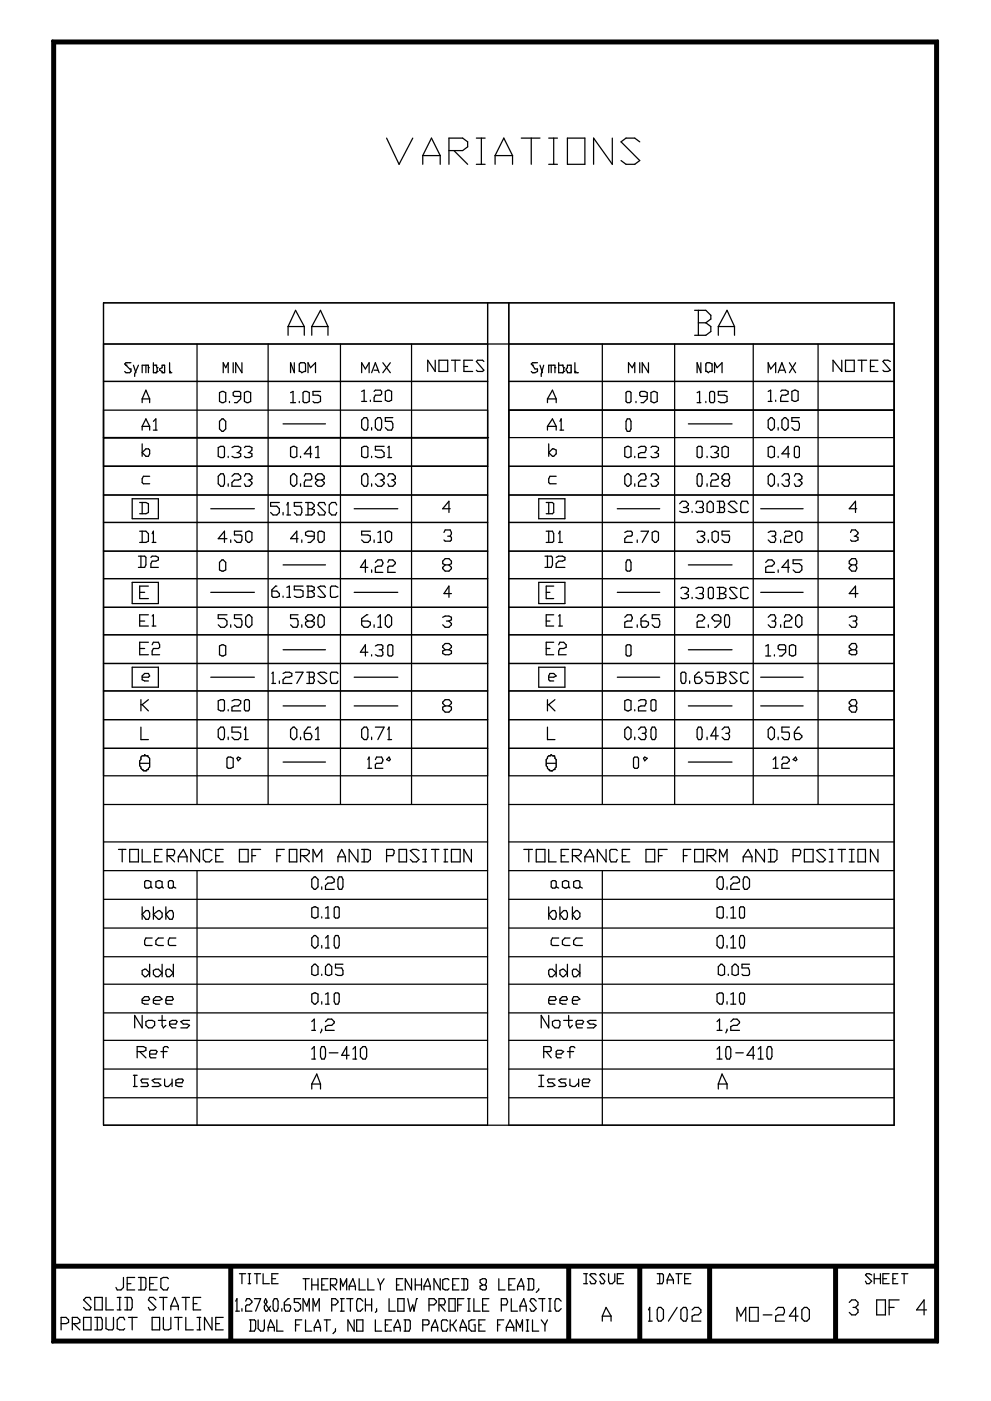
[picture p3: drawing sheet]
<svg xmlns="http://www.w3.org/2000/svg" width="210mm" height="297mm" viewBox="0 0 210 297" stroke-linecap="round" stroke-linejoin="round" font-family="sans-serif">
<g fill="none" stroke="#000" stroke-width=".26">
<path d="M82 29.3l2.7 5.5 2.9-5.5M89.7 33v1.8M89.7 33l1.8-3.7 1.9 3.7M89.7 33h3.7M93.4 33v1.8M95.2 31.9h3l1-.8v-1l-1-.8h-3v5.5M96.3 31.9l2.9 2.9M101.1 29.3h1.8M101.1 34.8h1.8M102.1 29.3v5.5M105 33h3.7M105 33v1.8"/>
<path d="M105 33l1.9-3.7 1.8 3.7M108.7 33v1.8M110.6 29.3h4M112.7 29.3v5.5M116.4 29.3h1.9M116.4 34.8h1.9M117.5 29.3v5.5M120.4 29.3h3.7v5.5h-3.7zM129.9 29.3v5.5l-4-5.5v5.5M135.7 30.1l-1-.8h-1.9l-1 .8 3.9 3.9-1 .8h-1.9l-1-.8M22 64.2h167.7v174.4h-167.7zM22 72.9h167.7"/>
<path d="M26.7 77.4h.1M27.8 76.9h-1.1l-.2 .3 1 1h.3v.6l-.3 .2h-.8l-.2-.2M28.3 77.4l.5 1.6M29.4 77.4l-.8 1.9v.5M30.2 79v-1.6h1.3v1.6M31 77.4v1.6M31.5 78h.1M32.5 76.9v2.1h.6M32.5 77.4h.6M33.1 77.4h.1M33.1 79h.1M33.1 77.4l.2 .6"/>
<path d="M33.3 78h.1M33.3 78.8h.1M33.3 78v.8M33.3 78.8l-.2 .2M34.4 77.4h.5v1.6h-.5v-.2l-.5-.3v-.3l.5-.2zM36 78.8h.1M36 76.9v2.1h.2M36.2 79h.1M41.8 72.9v97.7M47.4 79v-2.1l.5 1.1 .5-1.1v2.1M49.5 76.9v2.1M51.3 76.9v2.1l-1.3-2.1v2.1"/>
<path d="M56.9 72.9v97.7M61.1 69.2v1.9M61.1 69.2l1.6-3.4 1.9 3.4M61.1 69.2h3.5M62.4 76.9v2.1l-.8-2.1v2.1M63.8 76.9h.8l.2 .3v1.6l-.8 .2-.2-.2h-.3v-1.6zM64.6 69.2v1.9M65.4 79v-2.1l.5 1.1 1-1.1v2.1M66.1 69.2v1.9M66.1 69.2h3.5M66.1 69.2l1.9-3.4 1.6 3.4M69.6 69.2v1.9"/>
<path d="M72.2 72.9v97.7M76.7 79v-2.1l.8 1.3 .8-1.3v2.1M78.8 79l.8-2.1 .8 2.1M79.4 78.5h.8M81.2 76.9l1.6 2.1M82.8 76.9l-1.6 2.1M87.3 72.9v97.7M92.3 76.4v2.4l-1.5-2.4v2.4M93.1 76.4h1.9v2.4h-1.9zM95.8 76.4h1.8M96.6 76.4v2.4M98.4 77.7h.8"/>
<path d="M100.3 76.4h-1.9v2.4h1.9M102.7 76.6l-.3-.2h-1.1l-.2 .2 1.6 1.9-.3 .3h-1.1l-.2-.3M103.5 64.2v174.4M107.9 64.2v174.4M113 77.4h.1M113 77.4l.5 .8h.5v.6l-.5 .2h-.5l-.3-.2M114 76.9h-1l-.3 .3 .3 .2M114.6 77.4l.5 1.6M115.4 77.4l-.6 1.9v.5M116.4 79v-1.6h1.3v1.6M116.9 77.4v1.6M117.7 78h.1"/>
<path d="M118.5 76.9v2.1h.8M118.5 77.4h.8M119.3 79h.1M119.3 77.4h.1M119.3 77.4l.3 .6M119.6 78.8h.1M119.6 78h.1M119.6 78.8l-.3 .2M119.6 78v.8M120.4 77.4h.8v1.6h-.8v-.2l-.3-.3v-.3l.3-.2zM122 78.8h.1M122 76.9v2.1h.5"/>
<path d="M122.5 79h.1M127.8 72.9v97.7M133.3 79v-2.1l.8 1.1 .6-1.1v2.1M135.7 76.9v2.1M137.6 76.9v2.1l-1.3-2.1v2.1M143.1 72.9v97.7M147.4 65.8h2.4l1 1.1v.7l-1 .8M148.2 68.4h1.6M148.2 65.8v5.3M148.7 76.9v2.1l-.8-2.1v2.1M149.8 68.4l1 .8v1.1l-1 .8h-2.4M150 76.9h.5l.6 .3v1.6h-.6l-.2 .2-.3-.2h-.2v-1.6z"/>
<path d="M151.6 79v-2.1l.5 1.1 1.1-1.1v2.1M152.4 69.2h3.4M152.4 69.2v1.9M152.4 69.2l1.9-3.4 1.5 3.4M155.8 69.2v1.9M159.8 72.9v97.7M163 79v-2.1l.5 1.3 1.1-1.3v2.1M165.1 79l.8-2.1 .8 2.1M165.4 78.5h1M167.5 76.9l1.3 2.1M168.8 76.9l-1.3 2.1M173.6 72.9v97.7"/>
<path d="M178.6 76.4v2.4l-1.9-2.4v2.4M179.4 76.4h1.8v2.4h-1.8zM182 76.4h1.9M182.8 76.4v2.4M184.7 77.7h.8M186.3 76.4h-1.6v2.4h1.6M188.9 76.6l-.5-.2h-.8l-.3 .2 1.6 1.9-.5 .3h-.8l-.3-.3M22 92.8h.1M22 80.9h81.5M22 92.8h81.5M22 98.9h81.5M22 87h81.5"/>
<path d="M30.2 96l.8-.8h.5l.2 .2v.8l-.2 .5h-.5zM30.2 84.6v.8M30.2 90.4v.8M30.2 94.1v2.6M30.2 84.6l.8-1.9 .7 1.9M30.2 84.6h1.5M30.2 90.4l.8-1.6 .7 1.6M30.2 90.4h1.5M31.7 84.6v.8M31.7 90.4v.8M32.5 89.3l.6-.5v2.4M32.5 91.2h.8"/>
<path d="M46.3 94.9l.5-.3h.6l.2 .3v1.8l-.2 .3h-.6l-.5-.3zM46.6 83.3l.5-.3 .8 .3v1.8l-.5 .3-.8-.3zM47.1 88.8h.3l.5 .5v1.6l-.5 .6h-.3l-.5-.6v-1.6zM48.4 96.7v.3M48.7 85.1v.3M49.2 94.9l.5-.3h.8l.6 .3v.5l-.6 .6M50.3 96h.2M50.5 96l.6 .2v.5l-.6 .3h-.8l-.5-.3M51.1 84h-1.4l-.2-.2v-.5l.2-.3h1.1l.3 .3v1.3l-.8 .8h-.6M51.9 94.9l.2-.3h.8l.5 .3v.5l-.5 .6M51.9 83.3l.5-.3 .8 .3v1.8l-.5 .3-.8-.3zM52.7 96h.2"/>
<path d="M52.9 96l.5 .2v.5l-.5 .3h-.8l-.2-.3M60.1 89.9h9M61.6 94.9l.6-.3 .8 .3v1.8l-.6 .3-.8-.3zM61.6 85.4h1.1M61.6 83.3l.6-.3v2.4M63.5 85.1v.3M63.8 96.7v.3M64.6 83h.5l.5 .3v1.8l-.5 .3h-.5l-.3-.3v-1.8zM66.1 96.2h-1.5l1.3-1.6v2.4M66.9 94.9l.6-.3v2.4M66.9 97h.8M68 83h-1.6v.8h1.1l.5 .2v1.1l-.5 .3h-.8l-.3-.3"/>
<path d="M76.7 83l.6-.3v2.4M76.7 85.1h1.1M76.7 94.9l.6-.3h.5l.3 .3v1.8l-.3 .3h-.5l-.6-.3zM77.3 88.5h.5l.3 .6v1.6l-.3 .5h-.5l-.6-.5v-1.6zM78.6 84.8v.3M78.8 90.7v.5M78.8 96.7v.3M79.4 83l.2-.3h1.1l.3 .3v.5l-.3 .3h-1.1l-.2 .5v.8h1.6M79.6 89.1l.6-.6h.5l.3 .6v1.6l-.3 .5h-.5l-.6-.5zM81.5 94.6h-1.9v.8h1.4l.5 .6v.7l-.5 .3h-.8l-.6-.3M81.8 83l.5-.3 .8 .3v1.8l-.6 .3-.7-.3zM82.3 94.9l.2-.3v2.4"/>
<path d="M82.3 97h.8M83.3 88.5h-1.5v.8h1.3l.2 .6v.8l-.2 .5h-.8l-.5-.5M103.5 92.8h.1M107.9 80.9h81.8M107.9 92.8h81.8M107.9 98.9h81.8M107.9 87h81.8M116.2 84.6h1.8M116.2 84.6v.8M116.2 90.4v.8M116.2 84.6l1-1.9 .8 1.9M116.2 90.4h1.8"/>
<path d="M116.2 90.4l1-1.6 .8 1.6M116.4 94.1v2.6M116.4 96l.8-.8 .8 .2v.8l-.5 .5h-.3zM118 84.6v.8M118 90.4v.8M118.8 89.3l.3-.5v2.4M118.8 91.2h.8M132.6 94.9l.5-.3 .8 .3v1.8l-.6 .3-.7-.3zM133.1 83h.5l.3 .3v1.8l-.3 .3h-.5l-.3-.3v-1.8zM133.1 88.8h.5l.3 .5v1.6l-.3 .6h-.5l-.3-.6v-1.6zM134.7 96.7v.3M134.9 85.1v.3"/>
<path d="M135.5 94.9l.5-.3h.8l.3 .3v.5l-.3 .6h-.8l-.5 .2v.8h1.6M137.3 84h-1.3l-.3-.2v-.5l.3-.3h.8l.5 .3v1.3l-.8 .8h-.5M138.1 94.9l.3-.3h.8l.5 .3v.5l-.5 .6M138.1 83.3l.5-.3 .8 .3v1.8l-.5 .3-.8-.3zM138.9 96h.3M139.2 96l.5 .2v.5l-.5 .3h-.8l-.3-.3M146 89.9h9.3M147.9 94.9l.3-.3h.5l.3 .3v1.8l-.3 .3h-.5l-.3-.3zM147.9 85.4h.8M147.9 83.3l.5-.3v2.4M149.8 85.1v.3M150 96.7v.3"/>
<path d="M150.5 83.3l.3-.3h.5l.3 .3v1.8l-.3 .3h-.5l-.3-.3zM150.8 94.9l.3-.3h.8l.5 .3v.5l-.5 .6M151.6 96h.3M151.9 96l.5 .2v.5l-.5 .3h-.8l-.3-.3M153.2 94.9l.5-.3 .8 .3v1.8l-.5 .3-.8-.3zM154.3 83h-1.9v.8h1.3l.6 .2v1.1l-.6 .3h-.8l-.5-.3M163 85.1h.8M163 83l.5-.3v2.4M163 94.9l.5-.3 .8 .3v1.8l-.5 .3-.8-.3zM163.5 88.5h.3l.5 .6v1.6l-.5 .5h-.3l-.5-.5v-1.6zM164.6 84.8v.3M165.1 90.7v.5"/>
<path d="M165.1 96.7v.3M165.6 83l.3-.3h.8l.5 .3v.5l-.5 .3h-.8l-.3 .5v.8h1.6M166.4 88.5h.3l.5 .6v1.6l-.5 .5h-.3l-.5-.5v-1.6zM167.5 96.2h-1.6l1.3-1.6v2.4M168 83l.5-.3 .8 .3v1.8l-.5 .3-.8-.3zM168.5 94.9l.3-.3h.5l.3 .3v1.8l-.3 .3h-.5l-.3-.3zM169.6 88.5h-1.6v.8h1.3l.3 .6v.8l-.3 .5h-.8l-.5-.5M22 105h81.5M22 110.8h81.5M22 116.9h81.5M28 105.7h5.6v4.3h-5.6zM29.4 117.9h1.3l.3 .3v1.6l-.3 .5h-1.3"/>
<path d="M29.6 106.5h1.4l.5 .3v1.9l-.5 .2h-1.4M29.6 112.6h1.4l.5 .6v1.5l-.5 .3h-1.4M29.9 117.9v2.4M30.2 106.5v2.4M30.2 112.6v2.4M31.7 101h-1.3l-.2 .5v.8l.2 .3h1.3M32 118.2l.3-.3h.8l.5 .3v.5l-.5 .3h-.8l-.3 .5v.8h1.6M32.3 115h.8M32.3 113.2l.2-.6v2.4M44.7 107.9h9.3M46.6 119.2l.5-.5h.3l.5 .5v1.6l-.5 .3-.8-.3zM46.8 100.5h.6l.2 .5v1.6l-.2 .5h-.6l-.5-.5v-1.6z"/>
<path d="M48.2 114.2h-1.9l1.3-1.6v2.4M48.4 102.6v.5M48.9 114.5v.5M49.2 101l.5-.5h.8l.6 .5v.5l-.6 .3h-.8l-.5 .5v.8h1.9M51.3 112.6h-1.6v.8h1.4l.2 .3v.8l-.2 .5h-.8l-.6-.5M51.9 101l.2-.5h.8l.5 .5v.5l-.5 .3M52.1 112.9l.6-.3 .7 .3v1.6l-.5 .5h-.2l-.6-.5zM52.7 101.8h.2M52.9 101.8l.5 .5v.3l-.5 .5h-.8l-.2-.5M59.3 106.5h-1.9v.8h1.3l.6 .6v.8l-.6 .5h-.8l-.5-.5M60.1 108.7v.5M60.1 119.8h9"/>
<path d="M60.9 109.2h.7M60.9 107.1l.2-.6v2.7M62.2 100.5h.2l.6 .5v1.6l-.6 .5h-.2l-.6-.5v-1.6zM63.2 114.2h-1.6l1.4-1.6v2.4M63.8 102.6v.5M64 106.5h-1.6v.8h1.4l.2 .6v.8l-.2 .5h-.8l-.6-.5M64 114.5v.5M64.6 101l.2-.5h1.1l.2 .5v.5l-.2 .3h-1.1l-.2 .5v.8h1.5M64.8 106.5h1.3l.6 .6v.2l-.6 .6M65.4 106.5v2.7M65.4 107.9h.7M66.1 107.9l.6 .2v.6l-.6 .5h-1.3"/>
<path d="M66.7 113.7h-1.3l-.6-.3v-.5l.6-.3h.7l.6 .3v1.3l-.8 .8h-.5M67.5 101.8l-.6-.3v-.5l.6-.5h.8l.5 .5v.5l-.5 .3M67.5 101.8l-.6 .5v.3l.6 .5h.8l.5-.5v-.3l-.5-.5M67.5 101.8h.8M67.7 112.6h.6l.5 .3v1.6l-.5 .5h-.6l-.2-.5v-1.6zM69.1 107.1l-.3-.6h-1.1l-.2 .6 1.6 1.6-.3 .5h-1.1l-.2-.5M71.4 107.1l-.2-.6h-.8l-.6 .6v1.6l.6 .5h.8l.2-.5M75.1 107.9h9.3M77.3 100.5h.5l.3 .5v1.6l-.3 .5h-.5l-.6-.5v-1.6zM78.6 112.6h-1.9v.8h1.4l.5 .3v.8l-.5 .5h-.8l-.6-.5M78.8 102.6v.5M79.4 114.5v.5"/>
<path d="M79.6 119.2l.6-.5h.8l.2 .5-.2 .8h-.8l-.6 .3v1.1h1.6M79.6 101l.6-.5h.8l.5 .5v.5l-.5 .3M80.2 115h.8M80.2 112.9l.5-.3v2.4M80.7 101.8h.3M81 101.8l.5 .5v.3l-.5 .5h-.8l-.6-.5M81.8 112.9l.5-.3 .8 .3v1.6l-.6 .5h-.2l-.5-.5zM82.3 119.2l.2-.5h.8l.6 .5v.3l-.6 .5h-.8l-.2 .3v1.1h1.6M82.3 101l.2-.5h.8l.6 .5v.5l-.6 .3M83.1 101.8h.2M83.3 101.8l.6 .5v.3l-.6 .5h-.8l-.2-.5M94.2 112.9l.3-.5h1l.3 .5-.3 .8"/>
<path d="M94.5 119.8l-.6 .5v.3l.6 .5h.7l.6-.5v-.3l-.6-.5M94.5 119.8l-.6-.3v-.5l.6-.6h.7l.6 .6v.5l-.6 .3M94.5 119.8h.7M95 113.7h.5M95.5 107.9h-1.6l1.3-1.6v2.4M95.5 113.7l.3 .2v.6l-.3 .2h-1l-.3-.2M107.9 105h81.8M107.9 110.8h81.8M107.9 116.9h81.8M114.3 105.7h5.6v4.3h-5.6zM115.6 117.9h1.3l.3 .3v1.6l-.3 .5h-1.3M115.9 106.5h1.3l.3 .3v1.9l-.3 .2h-1.3"/>
<path d="M115.9 112.6h1.3l.3 .6v1.5l-.3 .3h-1.3M116.2 117.9v2.4M116.4 106.5v2.4M116.4 112.6v2.4M118 118.2l.5-.3h.8l.6 .3v.5l-.6 .3h-.8l-.5 .5v.8h1.9M118 101h-1.3l-.3 .5v.8l.3 .3h1.3M118.5 115h.8M118.5 113.2l.3-.6v2.4M131 107.9h9M132.6 112.9l.5-.3h.8l.2 .3v.5l-.2 .3h-.8l-.5 .5v.8h1.5M133.1 118.7h.5l.3 .5v1.6l-.3 .3h-.5l-.3-.3v-1.6zM133.1 100.5h.2l.6 .5v1.6l-.6 .5h-.2l-.5-.5v-1.6z"/>
<path d="M134.7 102.6v.5M135.2 114.5v.5M135.5 101l.5-.5h.8l.3 .5v.5l-.3 .3h-.8l-.5 .5v.8h1.6M136 112.6h1.6l-1.3 2.4M138.1 101l.3-.5h.8l.5 .5v.5l-.5 .3M138.4 112.9l.5-.3 .8 .3v1.6l-.5 .5h-.3l-.5-.5zM138.9 101.8h.3M139.2 101.8l.5 .5v.3l-.5 .5h-.8l-.3-.5M144.2 106.8l.5-.5h.8l.5 .5v.3l-.5 .5M145 107.6h.5M145.5 107.6l.5 .3v.5l-.5 .3h-.8l-.5-.3M146 119.8h9.3"/>
<path d="M146.8 108.4v.3M147.6 106.8l.3-.5h1.1l.2 .5-.2 .8M147.9 112.9l.3-.3h.8l.5 .3v.5l-.5 .3M148.2 100.5h.5l.3 .5v1.6l-.3 .5h-.5l-.3-.5v-1.6zM148.4 107.6h.6M148.7 113.7h.3M149 107.6l.2 .3v.5l-.2 .3h-1.1l-.3-.3M149 113.7l.5 .5v.3l-.5 .5h-.8l-.3-.5M150 106.8l.5-.5h.3l.5 .5v1.6l-.5 .3-.8-.3zM150 102.6v.5M150.3 114.5v.5M150.8 101l.3-.5h.8l.5 .5v.5l-.5 .3h-.8l-.3 .5v.8h1.6"/>
<path d="M151.1 112.9l.5-.3 .8 .3v1.6l-.5 .5h-.3l-.5-.5zM152.1 106.3h1.4l.2 .5-.2 .8M152.7 106.3v2.4M152.7 107.6h.8M153.5 107.6l.2 .3v.5l-.2 .3h-1.4M153.7 101.8l-.5 .5v.3l.5 .5h.8l.3-.5-.3-.8M153.7 101.8l-.5-.3v-.5l.5-.5h.8l.3 .5v.5l-.3 .3M153.7 101.8h.8M154.8 112.6h-1.6v.8h1.3l.3 .3v.8l-.3 .5h-.8l-.5-.5M156.4 106.8l-.6-.5h-.8l-.5 .5 1.9 1.6-.6 .3h-.8l-.5-.3M158.7 106.8l-.2-.5h-1.1l-.2 .5v1.6l.2 .3h1.1l.2-.3M161.4 107.9h9"/>
<path d="M162.5 119.2l.5-.5h.8l.5 .5v.3l-.5 .5h-.8l-.5 .3v1.1h1.8M163 112.9l.5-.3h.8l.3 .3v.5l-.3 .3M163.5 100.5h.3l.5 .5v1.6l-.5 .5h-.3l-.5-.5v-1.6zM163.8 113.7h.5M164.3 113.7l.3 .5-.3 .8h-.8l-.5-.5M165.1 102.6v.5M165.6 114.5v.5M165.9 101l.5-.5h.8l.3 .5v.5l-.3 .3M166.4 112.9l.3-.3h.8l.5 .3v.5l-.5 .3h-.8l-.3 .5v.8h1.6M166.7 101.8h.5M167.2 101.8l.3 .5-.3 .8h-.8l-.5-.5M168.5 101l.3-.5h.8l.5 .5v.5l-.5 .3"/>
<path d="M168.8 112.9l.5-.3 .8 .3v1.6l-.5 .5h-.3l-.5-.5zM169.3 101.8h.3M169.6 101.8l.5 .5v.3l-.5 .5h-.8l-.3-.5M170.1 118.7h-1.8v.8h1.3l.5 .5v.8l-.5 .6h-.8l-.5-.6M180.4 112.9l.3-.5h.8l.5 .5v.3l-.5 .5M180.7 119.8l-.5 .5v.3l.5 .5h.8l.3-.5-.3-.8M180.7 119.8h.8M180.7 119.8l-.5-.3v-.5l.5-.6h.8l.3 .6v.5l-.3 .3M181.2 113.7h.3M181.5 113.7l.5 .2v.6l-.5 .2h-.8l-.3-.2M181.8 107.9h-1.6l1.3-1.6v2.4M22 122.7h81.5"/>
<path d="M22 128.8h81.5M22 134.6h81.5M28 123.5h5.6v4.5h-5.6zM29.6 131.7h1.1M29.6 125.6h1.1M29.6 137.5h1.1M31.5 124.3h-1.9v2.6h1.9M31.5 130.4h-1.9v2.3h1.9M31.5 136.2h-1.9v2.6h1.9M32.3 130.6l.2-.2v2.3M32.3 136.7l.2-.5h1.1l.3 .5v.5l-.3 .3h-1.1l-.2 .5v.8h1.6M32.3 132.7h.8"/>
<path d="M44.7 125.6h9.3M46.6 137l.5-.3 .8 .3v1.8l-.5 .3-.8-.3zM48.2 130.4h-1.9v.7h1.3l.6 .6v.8l-.6 .5h-.8l-.5-.5M48.9 132.5v.5M51.3 130.4h-1.6v.7h1.4l.2 .6v.8l-.2 .5h-.8l-.6-.5M52.1 130.9l.6-.5h.2l.5 .5v1.6l-.5 .5h-.2l-.6-.5zM58.7 124.3h-.2l-.8 .8v1.3l.2 .2h.8l.6-.2v-.5l-.6-.6h-1M60.1 126.4v.2M60.1 137.8h9M60.9 126.6h.7M60.9 124.5l.5-.2v2.3M63.2 130.4h-1.6v.7h1.4l.2 .6v.8l-.2 .5h-.8l-.6-.5"/>
<path d="M64 132.5v.5M64.3 124.3h-1.9v.8h1.4l.5 .2v1.1l-.5 .2h-.8l-.6-.2M65.1 124.3h1l.6 .2v.6l-.6 .2M65.4 125.3h.7M65.4 131.7l-.6-.6v-.2l.6-.5h.7l.6 .5v.2l-.6 .6M65.4 131.7l-.6 .2v.6l.6 .5h.7l.6-.5v-.6l-.6-.2M65.4 124.3v2.3M65.4 131.7h.7M66.1 125.3l.6 .6v.5l-.6 .2h-1M67.7 130.4h.6l.5 .5v1.6l-.5 .5h-.6l-.2-.5v-1.6zM69.1 124.5l-.3-.2h-.8l-.5 .2 1.6 1.9-.3 .2h-.8l-.5-.2M71.7 124.5l-.5-.2h-.8l-.3 .2v1.9l.3 .2h.8l.5-.2"/>
<path d="M75.1 125.6h9.3M78.1 130.4h-.3l-1.1 .7v1.4l.6 .5h.8l.5-.5v-.6l-.5-.2h-1.4M78.1 138.3h-1.6l1-1.6v2.4M78.1 120.3h-1.6l1-1.6v2.7M78.8 120.8v.6M78.8 138.8v.3M79.4 132.5v.5M79.6 137l.6-.3h.8l.2 .3v.5l-.2 .3M80.2 133h.8M80.2 130.9l.5-.5v2.6M80.4 137.8h.6M81 137.8l.2 .5v.5l-.2 .3h-.8l-.6-.3"/>
<path d="M81.8 130.9l.5-.5h.2l.6 .5v1.6l-.6 .5h-.2l-.5-.5zM82.3 137l.2-.3h.6l.2 .3v1.8l-.2 .3h-.6l-.2-.3zM93.9 130.9l.6-.3h.7l.6 .3v.5l-.6 .3M94.5 137.8h.7M94.5 137.8l-.6-.6v-.2l.6-.6h.7l.6 .6v.2l-.6 .6M94.5 137.8l-.6 .2v.6l.6 .2h.7l.6-.2v-.6l-.6-.2M94.7 131.7h.5M95.2 131.7l.6 .5v.3l-.6 .5h-.7l-.6-.5M95.8 125.9h-1.6l1-1.6v2.3M107.9 122.7h81.8M107.9 128.8h81.8M107.9 134.6h81.8"/>
<path d="M114.3 123.5h5.6v4.5h-5.6zM115.9 131.7h.8M115.9 125.6h.8M115.9 137.5h.8M117.5 124.3h-1.6v2.6h1.6M117.5 130.4h-1.6v2.3h1.6M117.5 136.2h-1.6v2.6h1.6M118.5 132.7h.8M118.5 136.7l.3-.5h.8l.5 .5v.5l-.5 .3h-.8l-.3 .5v.8h1.6M118.5 130.6l.3-.2v2.3M131 125.6h9M132.6 130.9l.5-.5h.8l.2 .5-.2 .8h-.8l-.5 .2v1.1h1.5"/>
<path d="M133.1 136.7h.5l.3 .3v1.8l-.3 .3h-.5l-.3-.3v-1.8zM135.2 132.5v.5M137.1 130.4h-.3l-.8 .7v1.4l.3 .5h.8l.5-.5v-.6l-.5-.2h-1.1M140 130.4h-1.6v.7h1.3l.3 .6v.8l-.3 .5h-.8l-.5-.5M144.5 124.8l.2-.3h.8l.5 .3v.5l-.5 .6M145.3 125.9h.2M145.5 125.9l.5 .2v.5l-.5 .3h-.8l-.2-.3M146 137.8h9.3M146.8 126.6v.3M147.6 124.8l.6-.3h.8l.2 .3v.5l-.2 .6M147.9 130.9l.3-.5h.8l.5 .5v.2l-.5 .6h-.8l-.3 .2v1.1h1.6M148.4 125.9h.6"/>
<path d="M149 125.9l.2 .2v.5l-.2 .3h-.8l-.6-.3M150.3 132.5v.5M150.5 124.5h.6l.2 .3v1.8l-.2 .3h-.6l-.2-.3v-1.8zM152.1 124.5h1.4l.5 .3v.5l-.5 .6M152.7 125.9h.8M152.7 124.5v2.4M152.9 131.7h-1.3l-.5-.6v-.2l.5-.5h.8l.5 .5v1l-1 1.1h-.3M153.5 125.9l.5 .2v.5l-.5 .3h-1.4M154 130.4h.5l.3 .5v1.6l-.3 .5h-.5l-.3-.5v-1.6zM156.4 124.8l-.6-.3h-.8l-.2 .3 1.6 1.8-.6 .3h-.8l-.2-.3M158.7 124.8l-.2-.3h-.8l-.5 .3v1.8l.5 .3h.8l.2-.3M161.4 125.6h9"/>
<path d="M162.5 139.1h1M162.5 137l.5-.3v2.4M163 130.9l.5-.5h.8l.3 .5-.3 .8M163.8 131.7h.5M164.3 131.7l.3 .2v.6l-.3 .5h-.8l-.5-.5M164.3 138.8v.3M165.1 120.8v.6M165.6 132.5v.5M166.4 130.9l.3-.5h.8l.5 .5v.2l-.5 .6h-.8l-.3 .2v1.1h1.6M166.7 137.8h-1.3l-.3-.3v-.5l.3-.3h1l.3 .3v1.3l-.8 .8h-.5M167.5 137l.5-.3 .8 .3v1.8l-.5 .3-.8-.3zM167.5 120.3h-1.6l1.3-1.6v2.7"/>
<path d="M168.8 130.9l.5-.5h.3l.5 .5v1.6l-.5 .5h-.3l-.5-.5zM180.2 130.9l.5-.3h.8l.3 .3v.5l-.3 .3M180.7 137.8h.8M180.7 137.8l-.5 .2v.6l.5 .2h.8l.3-.2v-.6l-.3-.2M180.7 137.8l-.5-.6v-.2l.5-.6h.8l.3 .6-.3 .8M181 131.7h.5M181.5 131.7l.3 .5-.3 .8h-.8l-.5-.5M182 125.9h-1.8l1.3-1.6v2.3M22 140.7h81.5M22 146.5h81.5M22 152.6h81.5M22 158.7h81.5"/>
<path d="M28 141.5h5.6v4.2h-5.6zM29.9 148.3v2.4M29.9 154.2v2.6h1.6M29.9 149.4h.3M30.2 143.6h1.3l.2-.3-.2-.5h-.8l-.5 .5v.8l.5 .3h.8M30.2 149.4l1.3 1.3M31.5 148.3l-1.3 1.1M44.7 143.6h9.3M46.3 154.7l.5-.5h.6l.2 .5v1.6l-.2 .5h-.6l-.5-.5zM46.3 148.6l.5-.3h.6l.2 .3v1.9l-.2 .2h-.6l-.5-.2zM48.4 150.5v.2M48.4 156.3v.5"/>
<path d="M49.2 148.6l.5-.3h.8l.6 .3v.5l-.6 .6h-.8l-.5 .2v.8h1.9M51.1 154.2h-1.9v1h1.3l.6 .3v.8l-.6 .5h-.8l-.5-.5M51.9 156.8h.8M51.9 154.7l.2-.5v2.6M51.9 148.6l.2-.3h.6l.2 .3v1.9l-.2 .2h-.6l-.2-.2zM57.7 142.8l.2-.3v2.4M57.7 144.9h.8M59.3 144.4v.5M60.1 142.8l.5-.3h.8l.5 .3v.5l-.5 .3h-.8l-.5 .5v.8h1.8M60.1 149.7h9M61.6 154.7l.6-.5h.2l.6 .5v1.6l-.6 .5h-.2l-.6-.5zM62.7 142.5h1.6l-1.3 2.4"/>
<path d="M63.8 156.3v.5M65.1 142.5h1.3l.3 .3v.5l-.3 .3M65.6 142.5v2.4M65.6 143.6h.8M65.9 154.2h-.5l-.8 1v1.1l.2 .5h1.1l.2-.5-.2-.8h-1.3M66.4 143.6l.3 .5-.3 .8h-1.3M66.9 156.8h.8M66.9 154.7l.6-.5v2.6M69.3 142.8l-.5-.3h-.8l-.5 .3 1.8 1.6-.5 .5h-.8l-.5-.5M71.7 142.8l-.3-.3h-1l-.3 .3v1.6l.3 .5h1l.3-.5M75.1 143.6h9.3M75.1 149.7h9.3"/>
<path d="M76.7 154.7l.6-.5h.5l.3 .5v1.6l-.3 .5h-.5l-.6-.5zM78.8 156.3v.5M79.6 154.2h1.9l-1.3 2.6M82.3 156.8h.8M82.3 154.7l.2-.5v2.6M94.5 149.7l-.6 .2v.6l.6 .5h.7l.6-.5v-.6l-.6-.2M94.5 149.7l-.6-.6v-.2l.6-.6h.7l.6 .6v.2l-.6 .6M94.5 149.7h.7M107.9 140.7h81.8M107.9 146.5h81.8M107.9 152.6h81.8M107.9 158.7h81.8"/>
<path d="M114.3 141.5h5.6v4.2h-5.6zM116.2 154.2v2.6h1.5M116.2 148.3v2.4M116.2 149.4h.2M116.4 143.6h1.1l.5-.3-.5-.5h-.8l-.3 .5v.8l.3 .3h.8M116.4 149.4l1.3 1.3M117.7 148.3l-1.3 1.1M131 143.6h9M132.6 154.7l.5-.5h.2l.6 .5v1.6l-.6 .5h-.2l-.5-.5zM132.6 148.6l.5-.3 .8 .3v1.9l-.6 .2-.7-.2zM134.7 150.5v.2M134.7 156.3v.5"/>
<path d="M135.5 154.7l.5-.5h.8l.3 .5v.5l-.3 .3M135.5 148.6l.5-.3h.8l.3 .3v.5l-.3 .6h-.8l-.5 .2v.8h1.6M136.3 155.5h.5M136.8 155.5l.3 .5-.3 .8h-.8l-.5-.5M138.4 154.2h.5l.3 .5v1.6l-.3 .5h-.5l-.3-.5v-1.6zM138.4 148.3h.5l.3 .3v1.9l-.3 .2h-.5l-.3-.2v-1.9zM144.5 142.8l.2-.3h.6l.2 .3v1.6l-.2 .5h-.6l-.2-.5zM146 149.7h9.3M146.3 144.4v.5M148.2 154.2h.5l.3 .5v1.6l-.3 .5h-.5l-.3-.5v-1.6zM148.4 142.5h-.2l-.8 .8v1.1l.2 .5h.8l.6-.5v-.3l-.6-.5h-1M150 156.3v.5"/>
<path d="M151.3 142.5h-1.5v.8h1.3l.2 .3v.8l-.2 .5h-.8l-.5-.5M152.1 142.5h1.4l.5 .3v.5l-.5 .3M152.4 156h-1.6l1.1-1.8v2.6M152.7 143.6h.8M152.7 142.5v2.4M153.2 154.7l.5-.5h.8l.3 .5v.5l-.3 .3M153.5 143.6l.5 .5v.3l-.5 .5h-1.4M154 155.5h.5M154.5 155.5l.3 .5-.3 .8h-.8l-.5-.5M156.4 142.8l-.6-.3h-.8l-.2 .3 1.6 1.6-.6 .5h-.8l-.2-.5M158.7 142.8l-.2-.3h-.8l-.5 .3v1.6l.5 .5h.8l.2-.5M161.4 143.6h9"/>
<path d="M161.4 149.7h9M163 154.7l.5-.5h.3l.5 .5v1.6l-.5 .5h-.3l-.5-.5zM165.1 156.3v.5M167.5 154.2h-1.6v1h1.3l.3 .3v.8l-.3 .5h-.8l-.5-.5M169.6 154.2h-.3l-.8 1v1.1l.3 .5h.8l.5-.5v-.3l-.5-.5h-1.1M180.7 149.7l-.5-.6v-.2l.5-.6h.8l.3 .6-.3 .8M180.7 149.7l-.5 .2v.6l.5 .5h.8l.3-.5v-.6l-.3-.2M180.7 149.7h.8M22 178.5h81.5M22 170.6h81.5M22 164.5h81.5M29.6 161.8h2.1"/>
<path d="M30.2 163.2h.1M31 163.4h.1M31.2 160.2h.1M31.2 160.2l.5 .6v1.8l-.2 .3v.3h-.3l-.2 .2M31.2 160.2h-.2l-.3-.2v.2h-.5l-.3 .3v.5l-.3 .3v1.1l.3 .2v.3l.5 .5h.6M48.2 160.8l.2-.3h.5l.6 .3v1.8l-.6 .3h-.5l-.2-.3zM50.3 160.8l.2-.3 .6 .3-.6 .5zM60.1 161.6h9M78.1 161l.2-.5v2.4M78.1 162.9h.7M79.6 161l.3-.5h1.1l.2 .5-.2 .8h-1.1l-.3 .3v.8h1.6M82 161l.5-.5 .3 .5-.3 .3z"/>
<path d="M107.9 178.5h81.8M107.9 170.6h81.8M107.9 164.5h81.8M115.9 161.8h2.1M116.4 163.2h.1M116.7 160.2h.1M116.7 160.2h-.3l-.5 .8v1.4l.8 1h.5l.3-.2h.2v-.3l.3-.3v-1.6l-.5-.8M116.7 160.2l.2-.2 .3 .2h.3M116.9 163.4h.1M117.5 160.2h.1M134.7 160.5h.5l.3 .3v1.8l-.3 .3h-.5l-.3-.3v-1.8zM136.5 160.8l.3-.3 .5 .3-.5 .5z"/>
<path d="M146 161.6h9.3M164 162.9h1.1M164 161l.6-.5v2.4M165.9 161l.3-.5h.8l.5 .5v.3l-.5 .5h-.8l-.3 .3v.8h1.6M168.3 161l.5-.5 .3 .5-.3 .3zM22 196.8h81.5M22 190.7h81.5M22 184.6h81.5M25.1 180.1h1.6M25.9 180.1v2.6M27.5 180.1h1.9v2.6h-1.9zM30.2 193.9l.8-.8h.5l.2 .5v.8l-.2 .5h-.5z"/>
<path d="M30.2 180.1v2.6h1.8M30.2 192.3v2.6M30.7 187l.3-.3h.5l.5 .3v1l-.5 .3h-.5l-.3-.3zM32 188l.3 .3M32.3 198.9h-1.3l-.3 .5v.8l.3 .3h1.3M32.5 193.9l1.1-.8h.3l.5 .5v.8l-.5 .5h-.3zM32.5 192.3v2.6M32.8 181.4h.8M33.1 187l.5-.3 .8 .3v1l-.5 .3-.8-.3zM34.4 180.1h-1.6v2.6h1.6M34.4 188l.3 .3M34.7 198.9h-1.1l-.5 .5v.8l.5 .3h1.1"/>
<path d="M35.2 193.9l.8-.8h.5l.3 .5v.8l-.3 .5h-.5zM35.2 192.3v2.6M35.5 181.4h1.3l.2-.5v-.5l-.2-.3h-1.3v2.6M35.7 187l.3-.3h.5l.3 .3v1l-.3 .3h-.5l-.3-.3zM35.7 181.4l1.3 1.3M36.8 188l.5 .3M37.3 198.9h-1.3l-.3 .5v.8l.3 .3h1.3M37.8 181.7v1M37.8 181.7l1.1-1.6 .8 1.6M37.8 181.7h1.9M39.7 181.7v1M41.8 184.6v54"/>
<path d="M42.3 180.1v2.6l-1.8-2.6v2.6M45 180.4l-.6-.3h-.7l-.6 .3v1.8l.6 .5h.7l.6-.5M45.8 181.4h.8M47.4 180.1h-1.6v2.6h1.6M50.8 180.1h1.9v2.6h-1.9zM53.4 181.4h.8M55.3 180.1h-1.9v2.6M58.7 181.4h.8M60.3 180.1h-1.6v2.6M61.4 180.1h1.6v2.6h-1.6zM63.8 181.4h1.3l.5-.5v-.5l-.5-.3h-1.3v2.6M64.3 181.4l1.3 1.3"/>
<path d="M66.1 186.4l.6-.5h.2l.6 .5v1.6l-.6 .6h-.2l-.6-.6zM66.1 192.5l.6-.2 .8 .2v1.9l-.6 .2-.8-.2zM66.4 182.7v-2.6l.8 1.6 1.1-1.6v2.6M66.7 198.3h.2l.6 .6v1.6l-.6 .5h-.2l-.6-.5v-1.6zM68.3 188v.6M68.3 194.4v.2M69.1 186.4l.5-.5h.8l.5 .5v.6l-.5 .2h-.8l-.5 .6v.8h1.8M69.1 194.6h.7M69.1 192.5l.5-.2v2.3M69.1 198.9l.5-.6v2.7M71.2 192.3h.5l.3 .2v1.9l-.3 .2h-.5l-.3-.2v-1.9zM71.2 198.3h.5l.3 .6v1.6l-.3 .5h-.5l-.3-.5v-1.6z"/>
<path d="M71.7 181.7v1M71.7 181.7h1.6M71.7 181.7l.8-1.6 .8 1.6M72 185.9h.5l.3 .5v1.6l-.3 .6h-.5l-.3-.6v-1.6zM73.3 181.7v1M75.9 180.1v2.6l-1.8-2.6v2.6M76.7 180.1h1.4l.5 .3v1.8l-.5 .5h-1.4M77.3 180.1v2.6M82 181.4h1.3l.3-.5v-.5l-.3-.3h-1.3v2.6M84.7 180.1h1.6v2.6h-1.6zM88.9 180.4l-.5-.3h-.8l-.6 .3 1.9 1.8-.5 .5h-.8l-.6-.5M89.7 180.1h.8"/>
<path d="M89.7 182.7h.8M90.2 180.1v2.6M91.5 180.1h1.6M92.3 180.1v2.6M94.2 180.1h.8M94.2 182.7h.8M94.5 180.1v2.6M95.8 180.1h1.8v2.6h-1.8zM100 180.1v2.6l-1.6-2.6v2.6M107.9 196.8h81.8M107.9 190.7h81.8M107.9 184.6h81.8"/>
<path d="M111.1 180.1h1.9M112.2 180.1v2.6M113.8 180.1h1.8v2.6h-1.8zM116.4 180.1v2.6h1.6M116.4 192.3v2.6M116.9 187l.3-.3h.5l.3 .3v1l-.3 .3h-.5l-.3-.3zM117.2 193.1h.5l.3 .5v.8l-.3 .5h-.5l-.8-1zM118 188l.5 .3M118.5 198.9h-1.3l-.3 .5v.8l.3 .3h1.3M118.8 192.3v2.6M119.1 181.4h.8M119.3 187l.6-.3 .7 .3v1l-.5 .3-.8-.3z"/>
<path d="M119.6 193.1h.5l.3 .5v.8l-.3 .5h-.5l-.8-1zM120.6 180.1h-1.5v2.6h1.5M120.6 188l.3 .3M120.9 198.9h-1l-.6 .5v.8l.6 .3h1M121.4 181.4h1.4l.5-.5v-.5l-.5-.3h-1.4v2.6M121.4 192.3v2.6M121.7 187l.5-.3h.6l.2 .3v1l-.2 .3h-.6l-.5-.3zM122 181.4l1.3 1.3M122.2 193.1h.3l.5 .5v.8l-.5 .5h-.3l-.8-1zM123 188l.6 .3M123.6 198.9h-1.4l-.5 .5v.8l.5 .3h1.4M124.1 181.7v1"/>
<path d="M124.1 181.7h1.8M124.1 181.7l1-1.6 .8 1.6M125.9 181.7v1M127.8 184.6v54M128.6 180.1v2.6l-1.9-2.6v2.6M131 180.4l-.3-.3h-1.1l-.2 .3v1.8l.2 .5h1.1l.3-.5M132 181.4h.8M133.6 180.1h-1.6v2.6h1.6M137.1 180.1h1.8v2.6h-1.8zM139.7 181.4h.8M141.6 180.1h-1.9v2.6M145 181.4h.8"/>
<path d="M146.6 180.1h-1.6v2.6M147.4 180.1h1.8v2.6h-1.8zM150 181.4h1.3l.6-.5v-.5l-.6-.3h-1.3v2.6M150.5 181.4l1.4 1.3M152.1 198.9l.6-.6h.5l.3 .6v1.6l-.3 .5h-.5l-.6-.5zM152.1 192.5l.6-.2h.5l.3 .2v1.9l-.3 .2h-.5l-.6-.2zM152.7 185.9h.5l.3 .5v1.6l-.3 .6h-.5l-.6-.6v-1.6zM152.7 182.7v-2.6l.8 1.6 .8-1.6v2.6M154.3 188v.6M154.3 194.4v.2M155 194.6h1.1M155 186.4l.6-.5h.8l.5 .5v.6l-.5 .2h-.8l-.6 .6v.8h1.9"/>
<path d="M155 192.5l.6-.2v2.3M155 198.9l.6-.6v2.7M157.2 192.3h.5l.3 .2v1.9l-.3 .2h-.5l-.3-.2v-1.9zM157.2 198.3h.5l.3 .6v1.6l-.3 .5h-.5l-.3-.5v-1.6zM157.7 181.7h1.8M157.7 181.7v1M157.7 181.7l1-1.6 .8 1.6M158 185.9h.5l.5 .5v1.6l-.5 .6h-.5l-.3-.6v-1.6zM159.5 181.7v1M162.2 180.1v2.6l-1.9-2.6v2.6M163 180.1h1.3l.5 .3v1.8l-.5 .5h-1.3M163.5 180.1v2.6"/>
<path d="M168.3 181.4h1.3l.3-.5v-.5l-.3-.3h-1.3v2.6M170.7 180.1h1.8v2.6h-1.8zM175.2 180.4l-.6-.3h-.8l-.5 .3 1.9 1.8-.6 .5h-.8l-.5-.5M175.9 180.1h.8M175.9 182.7h.8M176.5 180.1v2.6M177.8 180.1h1.6M178.6 180.1v2.6M180.2 180.1h1M180.2 182.7h1M180.7 180.1v2.6M182 180.1h1.6v2.6h-1.6z"/>
<path d="M186.3 180.1v2.6l-1.6-2.6v2.6M22 214.8h81.5M22 202.8h81.5M22 208.7h81.5M30.2 215.3v2.6l-1.6-2.6v2.6M30.2 205.8l.8-.3 .7 .8-.7 .8h-.3l-.5-.5zM30.2 212.1h1.3l.2-.3-.2-.5h-.8l-.5 .5v.8l.5 .3h.8M31 216.6l.5-.3h.8l.5 .3v.8l-.5 .5h-.8l-.5-.5zM31.7 204.4v2.7M32.5 205.8l.6-.3h.5l.8 .8-.8 .8h-.5l-.6-.5zM32.5 212.1h1.4l.5-.3-.5-.5h-.8l-.6 .5v.8l.6 .3h.8M33.6 216.3h1.6"/>
<path d="M34.4 204.4v2.7M34.4 215.3v2.1l.3 .5 .5-.5M35.2 205.8l.3-.3h.5l.8 .8-.8 .8h-.5l-.3-.5zM35.2 212.1h1.3l.3-.3-.3-.5h-1l-.3 .5v.8l.3 .3h1M36 217.1h1.3l.3-.5-.3-.3h-.8l-.5 .3v.8l.5 .5h.8M36.8 204.4v2.7M40.2 216.3h-1.3l-.5 .3 .5 .5h.8l.5 .3-.5 .5h-1.3M66.1 216.6l.6-.5v2.4M66.1 210.8l.6-.3 .8 .3v1.6l-.6 .5h-.2l-.6-.5zM66.1 218.5h.8M66.7 204.4h.2l.6 .6v1.6l-.6 .2-.8-.2v-1.6zM68.3 200.5v.5"/>
<path d="M68.3 206.6v.2M68.3 212.4v.5M68.3 218.2l-.3 .8M69.1 210.8l.5-.3v2.4M69.1 216.6l.5-.5h.8l.5 .5v.3l-.5 .5h-.8l-.5 .3v.8h1.8M69.1 212.9h.7M69.1 201h.7M69.6 204.4h.2l.6 .6v1.6l-.6 .2-.7-.2v-1.6zM71.2 210.5h.5l.3 .3v1.6l-.3 .5h-.5l-.3-.5v-1.6zM72.8 204.4h-1.6v.8h1.3l.3 .6v.8l-.3 .2h-.8l-.5-.2M107.9 214.8h81.8M107.9 202.8h81.8"/>
<path d="M107.9 208.7h81.8M116.4 212.1h1.3l.3-.3-.3-.5h-1l-.3 .5v.8l.3 .3h1M116.4 215.3v2.6l-1.6-2.6v2.6M116.7 205.5h.5l.8 .8-.8 .8h-.5l-.3-.5v-.8zM117.2 216.6l.5-.3h.8l.3 .3v.8l-.3 .5h-.8l-.5-.5zM118 204.4v2.7M118.8 205.8l.8-.3 .8 .8-.8 .8h-.3l-.5-.5zM118.8 212.1h1.3l.3-.3-.3-.5h-.8l-.5 .5v.8l.5 .3h.8M119.6 216.3h1.8M120.4 204.4v2.7M120.6 215.3v2.1l.3 .5 .5-.5M121.4 205.8l.3-.3h.5l.8 .8-.8 .8h-.5l-.3-.5z"/>
<path d="M121.4 212.1h1.1l.5-.3-.5-.5h-.8l-.3 .5v.8l.3 .3h.8M122.2 217.1h1.4l.2-.5-.2-.3h-1.1l-.3 .3v.8l.3 .5h1.1M123 204.4v2.7M126.5 216.3h-1.4l-.5 .3 .5 .5h.8l.6 .3-.6 .5h-1.3M152.1 218.5h1.1M152.1 216.6l.6-.5v2.4M152.1 210.8l.6-.3h.5l.3 .3v1.6l-.3 .5h-.5l-.6-.5zM152.4 205l.5-.6h.3l.5 .6v1.6l-.5 .2-.8-.2zM154.3 200.5v.5M154.3 212.4v.5M154.3 218.2l-.3 .8M154.5 206.6v.2"/>
<path d="M155 216.6l.6-.5h.8l.5 .5v.3l-.5 .5h-.8l-.6 .3v.8h1.9M155 210.8l.6-.3v2.4M155 212.9h1.1M155 201h1.1M155.3 205l.5-.6h.3l.5 .6v1.6l-.5 .2-.8-.2zM157.2 210.5h.5l.3 .3v1.6l-.3 .5h-.5l-.3-.5v-1.6zM159 204.4h-1.6v.8h1.3l.3 .6v.8l-.3 .2h-1l-.3-.2M22 232.7h81.5M22 226.7h81.5M22 220.6h81.5M28.3 228h.8M28.3 230.4h.8"/>
<path d="M28.6 228v2.4M29.1 223h1.3l.6-.3v-.5l-.6-.3h-1.3v2.4M29.6 223l1.4 1.3M31.5 228.8h-1.3l-.3 .2 .3 .6h1l.3 .5-.3 .3h-1.3M31.7 223.5h1.4l.2-.5-.2-.3h-1.1l-.3 .3v1l.3 .3h1.1M34.1 223h1.4M34.1 228.8h-1.3l-.5 .2 .5 .6h.8l.5 .5-.5 .3h-1.3M34.9 228.8v1.3l.3 .3h.5l.8-.8M35.7 222.2l-.2-.3h-.6l-.2 .3v2.1M36.5 228.8v1.6M37.3 229.6h1.3l.3-.6-.3-.2h-.8l-.5 .2v1.1l.5 .3h.8M66.1 222.4l.6-.5v2.6"/>
<path d="M66.1 229.8v1.1M66.1 224.5h.8M66.1 229.8l1.1-2.1 .8 2.1M66.1 229.8h1.9M68 229.8v1.1M68.3 221.9h.5l.3 .5v1.6l-.3 .5h-.5l-.3-.5v-1.6zM69.8 223.2h1.9M74.1 223.7h-1.6l1.1-1.8v2.6M74.9 224.5h.8M74.9 222.4l.5-.5v2.6M77 221.9h.5l.3 .5v1.6l-.3 .5h-.5l-.5-.5v-1.6zM107.9 232.7h81.8"/>
<path d="M107.9 226.7h81.8M107.9 220.6h81.8M114.3 228h1.1M114.3 230.4h1.1M114.8 228v2.4M115.4 223h1.3l.2-.3v-.5l-.2-.3h-1.3v2.4M115.9 223l1 1.3M117.7 228.8h-1.3l-.2 .2 .2 .6h.8l.5 .5-.5 .3h-1M118 223.5h1.1l.5-.5-.5-.3h-.8l-.3 .3v1l.3 .3h.8M120.1 228.8h-1l-.6 .2 .6 .6h.8l.2 .5-.2 .3h-1.4M120.4 223h1.3M120.9 228.8v1.3l.5 .3h.6l.8-.8"/>
<path d="M122 222.2l-.3-.3h-.5l-.3 .3v2.1M122.8 228.8v1.6M123.6 229.6h1.3l.2-.6-.2-.2h-1.1l-.2 .2v1.1l.2 .3h1.1M152.1 224.5h1.1M152.1 222.4l.6-.5v2.6M152.4 229.8v1.1M152.4 229.8h1.9M152.4 229.8l.8-2.1 1.1 2.1M154.3 221.9h.5l.2 .5v1.6l-.2 .5h-.5l-.3-.5v-1.6zM154.3 229.8v1.1M156.1 223.2h1.6M160.1 223.7h-1.6l1.3-1.8v2.6"/>
<path d="M160.9 224.5h1M160.9 222.4l.5-.5v2.6M163 221.9h.5l.3 .5v1.6l-.3 .5h-.5l-.3-.5v-1.6zM17.7 279.3h1.6v2.7h-1.6zM19.3 275.6l-.3-.5h-.7l-.6 .5 1.6 1.6-.3 .5h-.7l-.6-.5M20.1 279.3h1.3l.3 .5v1.9l-.3 .3h-1.3M20.1 275.1h1.6v2.6h-1.6zM20.6 279.3v2.7M22.5 279.3v2.4l.5 .3h.8l.3-.3v-2.4M22.5 275.1v2.6h1.6M24.9 277.7h.8M24.9 275.1h.8"/>
<path d="M25.4 275.1v2.6M26.2 270.8v2.2l-.5 .5h-.8l-.3-.5M26.5 275.1h1.3l.2 .5v1.6l-.2 .5h-1.3M26.5 279.8l-.3-.5h-.8l-.5 .5v1.9l.5 .3h.8l.3-.3M27 272.2h.8M27 275.1v2.6M27.3 279.3h1.8M28 279.3v2.7M28.6 270.8h-1.6v2.7h1.6M29.4 270.8h1.3l.3 .3v1.9l-.3 .5h-1.3M29.9 270.8v2.7M31.7 272.2h.8"/>
<path d="M32.3 279.3h1.6v2.7h-1.6zM33.1 275.6l-.6-.5h-.8l-.2 .5 1.6 1.6-.6 .5h-.8l-.2-.5M33.3 270.8h-1.6v2.7h1.6M33.9 275.1h1.6M34.7 275.1v2.6M34.7 279.3v2.4l.2 .3h.8l.5-.3v-2.4M35.7 271.1l-.2-.3h-.8l-.6 .3v1.9l.6 .5h.8l.2-.5M36.2 276.9v.8M36.2 276.9l.8-1.8 .8 1.8M36.2 276.9h1.6M37 279.3h1.6M37.8 276.9v.8"/>
<path d="M37.8 279.3v2.7M38.6 275.1h1.6M39.4 279.3v2.7h1.6M39.4 275.1v2.6M41 276.4h.8M41.8 279.3h.8M42.3 279.3v2.7M42.6 275.1h-1.6v2.6h1.6M45 279.3v2.7l-1.6-2.7v2.7M47.4 279.3h-1.6v2.7h1.6M50 275.9l.3-.6v2.7M50 278h.8"/>
<path d="M50.8 270.1h1.3M51.3 270.1v2.1M51.3 277.5v.5M52.1 275.9l.3-.6h.5l.5 .6v.2l-.5 .6h-.5l-.3 .2v1.1h1.3M52.7 270.1h.5M52.7 272.2h.5M52.9 270.1v2.1M52.9 279.8h1.1l.2 .3v1.6l-.2 .5h-1.1M53.2 279.8v2.4M54 270.1h1.3M54 275.3h1.3l-1.1 2.7M54.5 270.1v2.1"/>
<path d="M54.8 279.8v1.9l.5 .5h.5l.3-.5v-1.9M55.8 270.1v2.1h1.3M57.4 276.9l-.8 1.1h-.2l-.3-.5v-.6l.5-.8-.2-.8-.3 .8 1.3 1.9M57.7 271.1h.8M58.2 275.3h.5l.3 .6v1.6l-.3 .5h-.5l-.3-.5v-1.6zM58.7 279.8v2.4h1.4M59 270.1h-1.3v2.1h1.3M59.8 277.5v.5M61.4 275.3h-.3l-.8 .8v1.4l.3 .5h.8l.2-.5v-.6l-.2-.2h-1.1M63.8 275.3h-1.4v.8h.8l.6 .6v.8l-.6 .5h-.5l-.3-.5M64 279.8h-1.3v2.4M64.3 278v-2.7l.8 1.6 .5-1.6v2.7"/>
<path d="M64.3 271.1h1.3M64.8 271.1v2.4M64.8 279.8v2.4h1.3M66.1 271.1v2.4M66.1 272.4h1.4M66.4 278v-2.7l.5 1.6 .8-1.6v2.7M67.5 271.1v2.4M68.3 272.4h.5M68.8 279.8h1.3M69.3 279.8v2.4M69.6 271.1h-1.3v2.4h1.3M70.1 272.4h1.1l.2-.5v-.5l-.2-.3h-1.1v2.4"/>
<path d="M70.4 276.7h.8l.5-.6v-.2l-.5-.6h-.8v2.7M70.4 272.4l1 1.1M72.2 273.5v-2.4l.6 1.6 .8-1.6v2.4M72.2 278h.8M72.2 275.3h.8M72.5 275.3v2.7M73.6 275.3h1.3M74.1 272.7v.8M74.1 272.7l.8-1.6 .5 1.6M74.1 272.7h1.3M74.3 275.3v2.7M75.1 279.8v2.4l-1.3-2.4v2.4"/>
<path d="M75.4 272.7v.8M75.7 279.8h1.3v2.4h-1.3zM76.2 271.1v2.4h1.3M77 275.9l-.5-.6h-.6l-.2 .6v1.6l.2 .5h.6l.5-.5M77.5 275.3v2.7M77.5 276.7h1.3M78.1 271.1v2.4h1.3M78.8 275.3v2.7M79.6 279.8v2.4h1.4M79.9 277.5v.5l-.3 .3M80.2 271.1l.5 1.3M80.7 272.4v1.1"/>
<path d="M81.5 271.1l-.8 1.3M82.5 275.3v2.7h1.4M83.1 279.8h-1.3v2.4h1.3M84.1 272.4h.6M84.4 275.3h1.3v2.7h-1.3zM85.5 271.1h-1.4v2.4h1.4M85.7 279.8h1.1l.2 .3v1.6l-.2 .5h-1.1M86 279.8v2.4M86.5 275.3l.5 2.7 .6-1.3 .2 1.3 .6-2.7M87.3 271.1v2.4l-1.3-2.4v2.4M88.1 272.4h1.3M88.1 271.1v2.4"/>
<path d="M88.4 275.3h.1M89.4 271.1v2.4M90 272.7h1.3M90 272.7v.8M90 272.7l.8-1.6 .5 1.6M91 276.7h1.1l.5-.6v-.2l-.5-.6h-1.1v2.7M91.3 272.7v.8M93.1 276.7h1.1l.3-.6-.3-.8h-1.1v2.7M93.4 271.1v2.4l-1.3-2.4v2.4M93.4 276.7l1.1 1.3M95.2 275.3h1.4v2.7h-1.4zM95.2 271.4l-.2-.3h-.5l-.6 .3v1.8l.6 .3h.5l.2-.3"/>
<path d="M95.5 279.8v2.4M96 272.4h.6M96.8 279.8l-.8 1.1M97.1 276.7h.8M97.4 271.1h-1.4v2.4h1.4M97.9 271.1h1.1l.2 .3v1.8l-.2 .3h-1.1M98.4 271.1v2.4M98.4 275.3h-1.3v2.7M99.2 278h.5M99.2 275.3h.5M99.5 275.3v2.7M100.5 275.3v2.7h1.4"/>
<path d="M100.8 279.8h-.8l-.5 .3v1.6l.5 .5h.8v-1.3h-.3M102.4 272.4l-.5-.5v-.5l.5-.3h.5l.3 .3v.5l-.3 .5M102.4 272.4l-.5 .3v.5l.5 .3h.5l.3-.3v-.5l-.3-.3M102.4 272.4h.5M102.4 276.7h.8M102.9 279.8h-1.3v2.4h1.3M103.7 275.3h-1.3v2.7h1.3M105.8 271.1v2.4h1.4M106.4 276.7h1l.3-.6-.3-.8h-1v2.7M106.9 279.8h-1.3v2.4M107.9 272.4h.6M108.5 275.3v2.7h1.3"/>
<path d="M109.3 271.1h-1.4v2.4h1.4M109.8 272.7h1.3M109.8 272.7v.8M109.8 272.7l.8-1.6 .5 1.6M110.3 276.9h1.4M110.3 276.9v1.1M110.3 276.9l.8-1.6 .6 1.6M111.1 272.7v.8M111.7 279.8h.5M111.7 276.9v1.1M111.9 271.1h1.1l.2 .3v1.8l-.2 .3h-1.1M111.9 279.8v2.4"/>
<path d="M112.2 271.1v2.4M113 279.8v2.4h1.3M113.8 275.9l-.6-.6h-.5l-.3 .6 1.4 1.6-.6 .5h-.5l-.3-.5M114.3 273.2v.3l-.5 .5M114.3 275.3h1.3M114.8 279.8l.8 1.1M115.1 275.3v2.7M116.2 279.8l-.6 1.1M116.4 278h.5M116.4 275.3h.5M116.7 275.3v2.7M119.1 275.9l-.6-.6h-.5l-.3 .6v1.6l.3 .5h.5l.6-.5"/>
<path d="M123.8 270.1h.8M123.8 272.2h.8M124.4 270.1v2.1M126.5 270.3l-.3-.2h-.8l-.3 .2 1.4 1.3-.3 .6h-.8l-.3-.6M127.8 279v1.1M127.8 279l.8-1.8 1 1.8M127.8 279h1.8M128.3 270.3l-.2-.2h-.6l-.2 .2 1 1.3-.2 .6h-.6l-.2-.6M129.1 270.1v1.5l.3 .6h.5l.5-.6v-1.5M129.6 279v1.1M131 271.1h.8M132.3 270.1h-1.3v2.1h1.3"/>
<path d="M137.6 277.7l.2-.5v2.9M139.4 270.1h1.1l.3 .2v1.3l-.3 .6h-1.1M139.7 277.2h.5l.6 .5v1.9l-.6 .5h-.5l-.3-.5v-1.9zM140 270.1v2.1M141.6 271.4v.8M141.6 271.4l.5-1.3 .8 1.3M141.6 271.4h1.3M142.9 271.4v.8M143.4 270.1h1.3M143.7 277.2l-1.9 2.9M143.9 270.1v2.1M145 277.2h.5l.3 .5v1.9l-.3 .5h-.5l-.5-.5v-1.9z"/>
<path d="M145.3 271.1h.7M146.6 270.1h-1.3v2.1h1.3M146.8 277.7l.6-.5h.8l.5 .5v.6l-.5 .5h-.8l-.6 .2v1.1h1.9M159 277.2h1.9v2.9h-1.9zM161.9 278.8h1.9M164.6 277.7l.5-.5h1.1l.2 .5v.6l-.2 .5h-1.1l-.5 .2v1.1h1.8M169.3 279h-1.8l1.3-1.8v2.9M170.7 277.2h.5l.5 .5v1.9l-.5 .5h-.5l-.6-.5v-1.9zM180.2 276.1l.5-.5h.8l.5 .5v.6l-.5 .5M181 277.2h.5M181.5 277.2l.5 .5v.6l-.5 .5h-.8l-.5-.5M184.9 270.3l-.5-.2h-.5l-.3 .2 1.3 1.3-.5 .6h-.5l-.3-.6"/>
<path d="M185.5 271.1h1.3M185.5 270.1v2.1M186 275.6h1.9v3.2h-1.9zM186.8 270.1v2.1M187.3 271.1h.8M188.6 270.1h-1.3v2.1h1.3M188.6 277.2h1.1M189.4 271.1h.6M190.5 270.1h-1.1v2.1h1.1M190.8 275.6h-2.2v3.2M191.3 270.1h1.3M191.8 270.1v2.1"/>
<path d="M196.6 277.7h-2.1l1.6-2.1v3.2M13 280.6h1l.6-.2v-.6l-.6-.5h-1v2.7M15.3 280.6h1.1l.5-.2v-.6l-.5-.5h-1.1v2.7M15.6 280.6l1.3 1.4M41.8 282h.8M45.8 280.6h.8M56.9 281.4v.8M56.9 281.4l.5-1.6 .8 1.6M56.9 281.4h1.3M58.2 281.4v.8M62.7 280.9h.8M66.7 281.4v.8"/>
<path d="M66.7 281.4l.8-1.6 .5 1.6M66.7 281.4h1.3M68 281.4v.8M71.2 281.7v.5l-.6 .6M81.8 280.9h.5M83.6 281.4v.8M83.6 281.4h1.3M83.6 281.4l.8-1.6 .5 1.6M84.9 281.4v.8M89.7 280.9h1.1l.2-.3v-.5l-.2-.3h-1.1v2.4M91.5 281.4h1.4M91.5 281.4v.8"/>
<path d="M91.5 281.4l.8-1.6 .6 1.6M92.9 281.4v.8M95 280.1l-.3-.3h-.8l-.2 .3v1.6l.2 .5h.8l.3-.5M95.5 280.9h.5M96 280.9l.8 1.3M97.6 281.4v.8M97.6 281.4h1.4M97.6 281.4l.6-1.6 .8 1.6M99 281.4v.8M101.6 280.9h.5M105.6 280.9h.5M107.4 281.4h1.6"/>
<path d="M107.4 281.4v.8M107.4 281.4l.8-1.6 .8 1.6M109 281.4v.8M109.5 282.2v-2.4l.8 1.6 .6-1.6v2.4M111.7 282.2h.5M115.6 280.9v1.3M137.6 280.1h.8M156.4 280.1v-2.9l.8 1.8 1-1.8v2.9"/>
</g>
<g fill="#000" stroke="#000" stroke-width=".53">
<path d="M11.1 8.6h187.9l-.6 .6h-186.8z" fill-rule="evenodd"/>
<path d="M199 8.6v276l-.6-.5v-274.9z" fill-rule="evenodd"/>
<path d="M11.4 268.2h187.3v.5h-187.3z" fill-rule="evenodd"/>
<path d="M48.7 268.5h.5v15.8h-.5z" fill-rule="evenodd"/>
<path d="M120.4 268.5h.5v15.8h-.5z" fill-rule="evenodd"/>
<path d="M135.5 268.5h.5v15.8h-.5z" fill-rule="evenodd"/>
<path d="M150.3 268.5h.5v15.8h-.5z" fill-rule="evenodd"/>
<path d="M177 268.5h.5v15.8h-.5z" fill-rule="evenodd"/>
<path d="M11.1 8.6l.5 .6v274.9l-.5 .5z" fill-rule="evenodd"/>
<path d="M11.1 284.6l.5-.5h186.8l.6 .5z" fill-rule="evenodd"/>
</g>
</svg>
